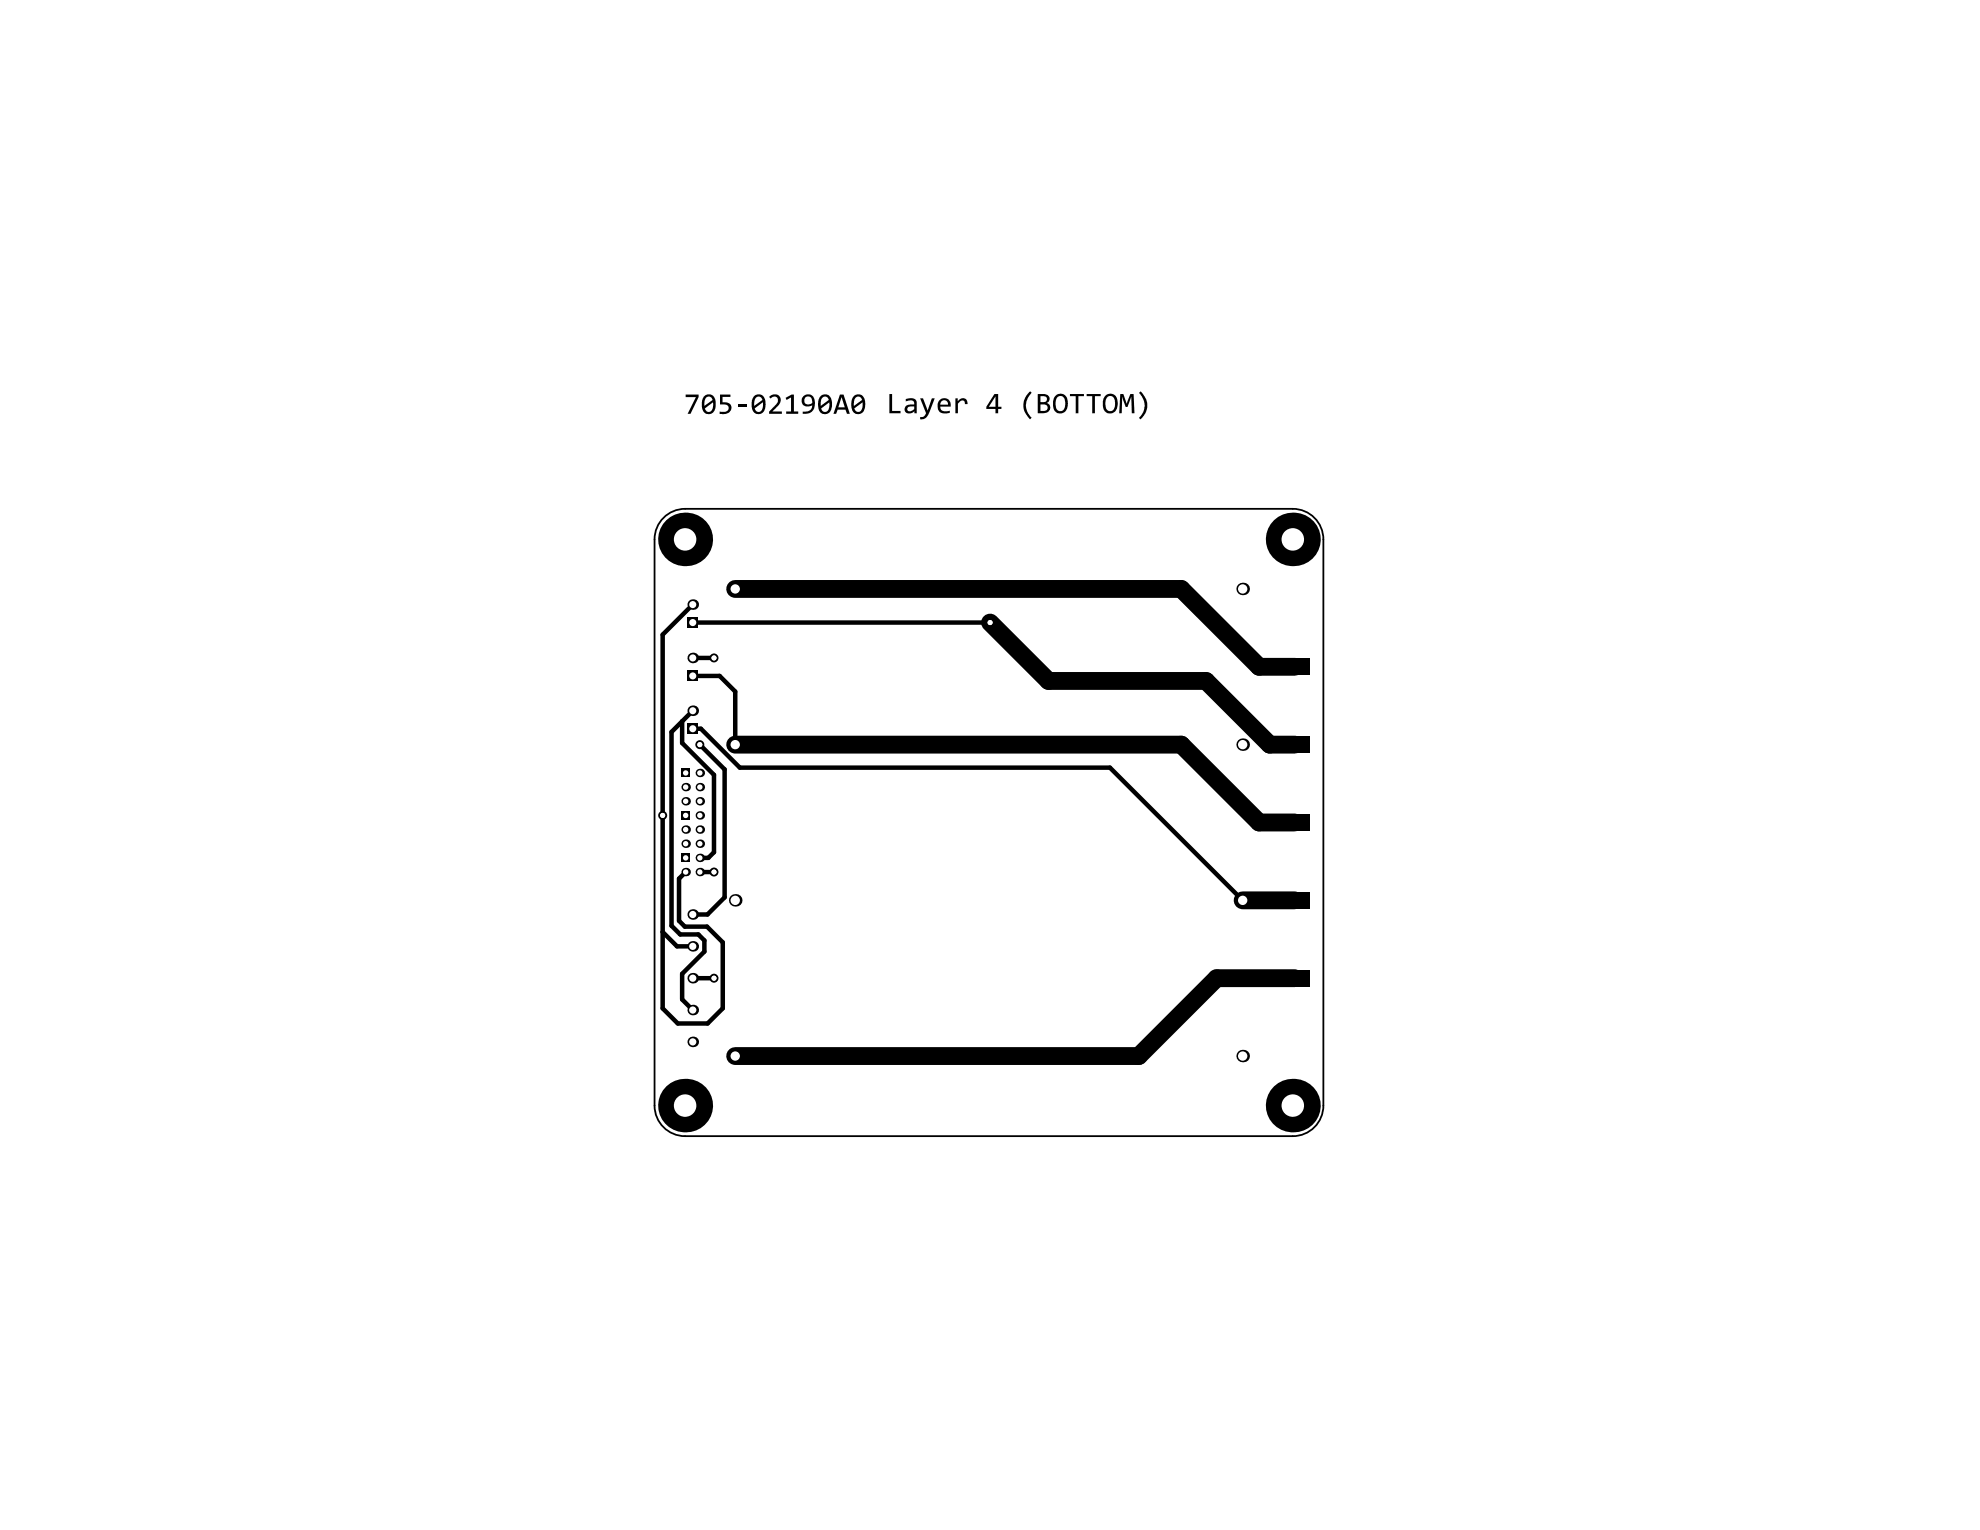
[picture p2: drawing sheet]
<svg xmlns="http://www.w3.org/2000/svg" width="279mm" height="216mm" viewBox="0 0 279 216" stroke-linecap="round" stroke-linejoin="round" font-family="sans-serif">
<path d="M97.8 85.3l-4.3 4.3v52.7l2.1 2.1h4.3l2.1-2.1v-9.3l-2.2-2.2h-3.2l-.8-.9v-5.9l1-.9M97.8 95.4h3.7l2.2 2.2v7.5M97.8 92.8h3M97.8 87.9h41.9M96.3 101.8v3l4.5 4.5v11l-.8 .8h-1.2M97.8 100.3l-3 3v27.3l1.2 1.3h2.5l.9 .8v1.6l-3.1 3.1v3.6l1.5 1.5M97.8 102.8h1.1l5.5 5.5h52.2l18.8 18.7M98.8 105.1l3.5 3.5v18l-2.5 2.4h-2M93.5 131.5l2 2h2.3M97.8 138h3M98.8 123.1h2" fill="none" stroke="#000" stroke-width=".63"/>
<g fill="#000">
<path d="M125.5 55.6h.4v2.4h1.2v.3h-1.6zM129.8 56.2h.4l.7 1.7 .6-1.7h.4l-1 2.5a.99 .99 0 0 1-1.1 .5v-.4h.2a.72 .72 0 0 0 .7-.5zM134.8 56.2h.3l.1 .4a.72 .72 0 0 1 .8-.4 .72 .72 0 0 1 .5 .8h-.3a.43 .43 0 0 0-.3-.5 .43 .43 0 0 0-.6 .3l-.1 .2v1.3h-.4zM145.2 55.4l.2-.2 .2 .2a2.35 2.35 0 0 0 0 3.6l-.3 .2a2.55 2.55 0 0 1-.1-3.8zM151 55.6h2v.3h-.8v2.4h-.4v-2.4h-.8zM153.3 55.6h2v.3h-.8v2.4h-.4v-2.4h-.8zM158.1 55.6h.4l.5 1.4 .5-1.4h.5l.1 2.7h-.4l-.1-2.3-.5 1.4h-.3l-.5-1.4v2.3h-.4zM160.7 55.5l.3-.3a2.49 2.49 0 0 1 .8 2.7l-.4 .8-.5 .5-.2-.2 .3-.4a2.26 2.26 0 0 0-.3-3.1z"/>
<path d="M128.1 57.5a.38 .38 0 0 0 .1 .5 .38 .38 0 0 0 .6-.1l.2-.2v-.3zM127.8 56.3l.6-.1 .6 .1a.57 .57 0 0 1 .4 .6v1.4h-.4v-.3l-.6 .3a.65 .65 0 0 1-.8-.6 .65 .65 0 0 1 .9-.6h.5v-.2a.53 .53 0 0 0-.9-.3h-.3z"/>
<path d="M132.8 56.6l-.1 .5h1.1v-.3l-.2-.2a.52 .52 0 0 0-.8 0zM132.6 56.5l.4-.3a.95 .95 0 0 1 1.2 1.2h-1.5a.8 .8 0 0 0 1.2 .6h.1v.3h-.5a1.1 1.1 0 0 1-1.1-.5 1.1 1.1 0 0 1 .2-1.3z"/>
<path d="M140.5 55.9l-1 1.5h1zM140.3 55.6h.6v1.8h.4v.3h-.4v.6h-.4v-.6h-1.3v-.3z"/>
<path d="M146.8 55.9v.8h.4a.42 .42 0 0 0 .5-.4 .42 .42 0 0 0-.5-.4zM146.8 57.1v.9h.4a.47 .47 0 0 0 .6-.5 .47 .47 0 0 0-.6-.4zM146.4 55.6h.8a.67 .67 0 0 1 .9 .4 .67 .67 0 0 1-.4 .9h.2l.2 .3a.83 .83 0 0 1-.1 .8 .83 .83 0 0 1-.9 .3h-.7z"/>
<path d="M149.2 56.1l-.2 .5v.8a.66 .66 0 0 0 .8 .6 .66 .66 0 0 0 .5-.8v-.5l-.2-.5a.59 .59 0 0 0-.9-.1zM148.9 55.9v-.1a1.04 1.04 0 0 1 1.3-.1 1.04 1.04 0 0 1 .5 1.1v.2a1.07 1.07 0 0 1-.6 1.2 1.07 1.07 0 0 1-1.4-.3l-.1-.6v-.7z"/>
<path d="M156.2 56.1l-.2 .7 .1 .8a.64 .64 0 0 0 .7 .4 .64 .64 0 0 0 .5-.7v-.8a.62 .62 0 0 0-.4-.6 .62 .62 0 0 0-.7 .2zM155.9 55.9h.1a1.05 1.05 0 0 1 1.2-.2 1.05 1.05 0 0 1 .5 1.1v.3a1.1 1.1 0 0 1-.5 1.1 1.1 1.1 0 0 1-1.2-.1l-.2-.3-.2-.5 .1-1z"/>
<circle cx="98.8" cy="113.1" r=".32"/>
<circle cx="100.8" cy="123.1" r=".63"/>
<circle cx="97.8" cy="142.5" r=".32"/>
</g>
<path d="M103.7 83.1h63l11 11h5M139.7 87.9l8.3 8.2h22.2l9 9h3.5M103.7 105.1h63l11 11h5M175.4 127h7.3M182.7 138h-11l-11 11h-57" fill="none" stroke="#000" stroke-width="2.5"/>
<circle cx="100.8" cy="123.1" r=".36" fill="#fff"/>
<circle cx="98.8" cy="105.1" r=".63" fill="#000"/>
<circle cx="98.8" cy="105.1" r=".36" fill="#fff"/>
<circle cx="93.5" cy="115.1" r=".63" fill="#000"/>
<circle cx="93.5" cy="115.1" r=".36" fill="#fff"/>
<circle cx="139.7" cy="87.9" r=".63" fill="#000"/>
<circle cx="139.7" cy="87.9" r=".36" fill="#fff"/>
<circle cx="100.8" cy="92.8" r=".63" fill="#000"/>
<circle cx="100.8" cy="92.8" r=".36" fill="#fff"/>
<circle cx="100.8" cy="138" r=".63" fill="#000"/>
<circle cx="100.8" cy="138" r=".36" fill="#fff"/>
<circle cx="96.8" cy="123.1" r=".6" fill="#000"/>
<circle cx="96.8" cy="123.1" r=".38" fill="#fff"/>
<path d="M96.2 120.5h1.2v1.2h-1.2z" fill-rule="evenodd" fill="#000"/>
<circle cx="96.8" cy="121.1" r=".38" fill="#fff"/>
<circle cx="96.8" cy="119.1" r=".6" fill="#000"/>
<circle cx="96.8" cy="119.1" r=".38" fill="#fff"/>
<circle cx="96.8" cy="117.1" r=".6" fill="#000"/>
<circle cx="96.8" cy="117.1" r=".38" fill="#fff"/>
<path d="M96.2 114.5h1.2v1.2h-1.2z" fill-rule="evenodd" fill="#000"/>
<circle cx="96.8" cy="115.1" r=".38" fill="#fff"/>
<circle cx="96.8" cy="113.1" r=".6" fill="#000"/>
<circle cx="96.8" cy="113.1" r=".38" fill="#fff"/>
<circle cx="96.8" cy="111.1" r=".6" fill="#000"/>
<circle cx="96.8" cy="111.1" r=".38" fill="#fff"/>
<path d="M96.2 108.5h1.2v1.2h-1.2z" fill-rule="evenodd" fill="#000"/>
<circle cx="96.8" cy="109.1" r=".38" fill="#fff"/>
<circle cx="98.8" cy="123.1" r=".6" fill="#000"/>
<circle cx="98.8" cy="123.1" r=".38" fill="#fff"/>
<circle cx="98.8" cy="121.1" r=".6" fill="#000"/>
<circle cx="98.8" cy="121.1" r=".38" fill="#fff"/>
<circle cx="98.8" cy="119.1" r=".6" fill="#000"/>
<circle cx="98.8" cy="119.1" r=".38" fill="#fff"/>
<circle cx="98.8" cy="117.1" r=".6" fill="#000"/>
<circle cx="98.8" cy="117.1" r=".38" fill="#fff"/>
<circle cx="98.8" cy="115.1" r=".6" fill="#000"/>
<circle cx="98.8" cy="115.1" r=".38" fill="#fff"/>
<circle cx="98.8" cy="113.1" r=".6" fill="#000"/>
<circle cx="98.8" cy="113.1" r=".38" fill="#fff"/>
<circle cx="98.8" cy="111.1" r=".6" fill="#000"/>
<circle cx="98.8" cy="111.1" r=".38" fill="#fff"/>
<circle cx="98.8" cy="109.1" r=".6" fill="#000"/>
<circle cx="98.8" cy="109.1" r=".38" fill="#fff"/>
<circle cx="97.8" cy="133.5" r=".75" fill="#000"/>
<circle cx="97.8" cy="133.5" r=".51" fill="#fff"/>
<circle cx="97.8" cy="92.8" r=".75" fill="#000"/>
<circle cx="97.8" cy="92.8" r=".5" fill="#fff"/>
<circle cx="103.7" cy="105.1" r=".88" fill="#000"/>
<circle cx="103.7" cy="105.1" r=".66" fill="#fff"/>
<circle cx="175.4" cy="105.1" r=".88" fill="#000"/>
<circle cx="175.4" cy="105.1" r=".66" fill="#fff"/>
<circle cx="97.8" cy="147" r=".75" fill="#000"/>
<circle cx="97.8" cy="147" r=".51" fill="#fff"/>
<circle cx="97.8" cy="142.5" r=".75" fill="#000"/>
<circle cx="97.8" cy="142.5" r=".51" fill="#fff"/>
<circle cx="97.8" cy="138" r=".75" fill="#000"/>
<circle cx="97.8" cy="138" r=".51" fill="#fff"/>
<circle cx="97.8" cy="129" r=".75" fill="#000"/>
<circle cx="97.8" cy="129" r=".51" fill="#fff"/>
<path d="M97 102.1h1.5v1.5h-1.5z" fill-rule="evenodd" fill="#000"/>
<circle cx="97.8" cy="102.8" r=".5" fill="#fff"/>
<path d="M97 94.6h1.5v1.5h-1.5z" fill-rule="evenodd" fill="#000"/>
<circle cx="97.8" cy="95.4" r=".5" fill="#fff"/>
<circle cx="97.8" cy="100.3" r=".75" fill="#000"/>
<circle cx="97.8" cy="100.3" r=".5" fill="#fff"/>
<path d="M97 87.1h1.5v1.5h-1.5z" fill-rule="evenodd" fill="#000"/>
<circle cx="97.8" cy="87.9" r=".5" fill="#fff"/>
<circle cx="103.7" cy="135" r=".5" fill="#000"/>
<circle cx="103.7" cy="135" r="1.19" fill="#fff"/>
<circle cx="103.7" cy="127" r=".88" fill="#000"/>
<circle cx="103.7" cy="127" r=".66" fill="#fff"/>
<circle cx="103.7" cy="91.1" r=".5" fill="#000"/>
<circle cx="103.7" cy="91.1" r="1.19" fill="#fff"/>
<circle cx="103.7" cy="83.1" r=".88" fill="#000"/>
<circle cx="103.7" cy="83.1" r=".66" fill="#fff"/>
<circle cx="111.9" cy="97.1" r=".5" fill="#000"/>
<circle cx="111.9" cy="97.1" r="1.73" fill="#fff"/>
<circle cx="175.4" cy="127" r=".88" fill="#000"/>
<circle cx="175.4" cy="127" r=".66" fill="#fff"/>
<circle cx="175.4" cy="97.1" r=".5" fill="#000"/>
<circle cx="175.4" cy="97.1" r="1.19" fill="#fff"/>
<circle cx="175.4" cy="83.1" r=".88" fill="#000"/>
<circle cx="175.4" cy="83.1" r=".66" fill="#fff"/>
<circle cx="96.7" cy="156" r="3.8" fill="#000"/>
<circle cx="96.7" cy="156" r="1.59" fill="#fff"/>
<circle cx="97.8" cy="85.3" r=".75" fill="#000"/>
<circle cx="97.8" cy="85.3" r=".5" fill="#fff"/>
<circle cx="96.7" cy="76.1" r="3.8" fill="#000"/>
<circle cx="96.7" cy="76.1" r="1.59" fill="#fff"/>
<circle cx="103.7" cy="149" r=".88" fill="#000"/>
<circle cx="103.7" cy="149" r=".66" fill="#fff"/>
<circle cx="111.9" cy="141" r=".5" fill="#000"/>
<circle cx="111.9" cy="141" r="1.73" fill="#fff"/>
<circle cx="112" cy="119.1" r=".5" fill="#000"/>
<circle cx="112" cy="119.1" r="1.73" fill="#fff"/>
<circle cx="112" cy="75.1" r=".5" fill="#000"/>
<circle cx="112" cy="75.1" r="1.73" fill="#fff"/>
<circle cx="175.4" cy="149" r=".88" fill="#000"/>
<circle cx="175.4" cy="149" r=".66" fill="#fff"/>
<circle cx="175.4" cy="141" r=".5" fill="#000"/>
<circle cx="175.4" cy="141" r="1.19" fill="#fff"/>
<circle cx="167.1" cy="113.1" r=".5" fill="#000"/>
<circle cx="167.1" cy="113.1" r="1.73" fill="#fff"/>
<circle cx="167.2" cy="91.1" r=".5" fill="#000"/>
<circle cx="167.2" cy="91.1" r="1.73" fill="#fff"/>
<circle cx="167.1" cy="157" r=".5" fill="#000"/>
<circle cx="167.1" cy="157" r="1.73" fill="#fff"/>
<circle cx="167.2" cy="135" r=".5" fill="#000"/>
<circle cx="167.2" cy="135" r="1.73" fill="#fff"/>
<circle cx="182.4" cy="156" r="3.8" fill="#000"/>
<circle cx="182.4" cy="156" r="1.59" fill="#fff"/>
<circle cx="182.4" cy="76.1" r="3.8" fill="#000"/>
<circle cx="182.4" cy="76.1" r="1.59" fill="#fff"/>
<g fill="#000">
<path d="M180.6 92.9h4.1v2.3h-4.1z" fill-rule="evenodd"/>
<path d="M180.6 114.9h4.1v2.3h-4.1z" fill-rule="evenodd"/>
<path d="M180.6 103.9h4.1v2.3h-4.1z" fill-rule="evenodd"/>
<path d="M180.6 136.9h4.1v2.3h-4.1z" fill-rule="evenodd"/>
<path d="M180.6 125.9h4.1v2.3h-4.1z" fill-rule="evenodd"/>
</g>
<path d="M93.4 73.3a4.3 4.3 0 0 1 3.3-1.5h85.7a4.3 4.3 0 0 1 4.3 4.3v79.9a4.3 4.3 0 0 1-4.3 4.3h-85.7a4.3 4.3 0 0 1-4.3-4.3v-79.9a4.3 4.3 0 0 1 1-2.8z" fill="none" stroke="#000" stroke-width=".25"/>
<g fill="#fff">
<circle cx="100.8" cy="123.1" r=".36"/>
<circle cx="98.8" cy="105.1" r=".36"/>
<circle cx="93.5" cy="115.1" r=".36"/>
<circle cx="139.7" cy="87.9" r=".36"/>
<circle cx="100.8" cy="92.8" r=".36"/>
<circle cx="100.8" cy="138" r=".36"/>
</g>
<g fill="#000">
<path d="M96.8 55.7h1.8v.3l-1.2 2.4h-.4l1.2-2.4h-1.4zM101.6 55.7h1.5v.3h-1.1v.8h.7a.83 .83 0 0 1 .5 1 .83 .83 0 0 1-1 .6h-.7v-.3h.7a.54 .54 0 0 0 .6-.5 .54 .54 0 0 0-.7-.5h-.5zM104.1 57.1h1.2v.3h-1.2zM108.6 56a.89 .89 0 0 1 1.4-.1 .89 .89 0 0 1-.2 1.3l-.8 .9h1.3v.3h-1.8v-.3l1.1-1.1 .2-.4a.55 .55 0 0 0-.4-.7 .55 .55 0 0 0-.7 .3zM110.9 56.1l.8-.4h.3v2.4h.6v.3h-1.7v-.3h.7v-2l-.6 .3z"/>
<path d="M99.6 56.1l-.2 .5v.7l1.1-.9a.52 .52 0 0 0-.3-.4 .52 .52 0 0 0-.6 .1zM99.5 57.6l.1 .3a.59 .59 0 0 0 .7 .2 .59 .59 0 0 0 .3-.7v-.6zM99.3 56a.97 .97 0 0 1 1.2-.3 .97 .97 0 0 1 .5 1.1v.3a1.02 1.02 0 0 1-.4 1.1 1.02 1.02 0 0 1-1.2 0l-.2-.3-.2-.5 .1-.8z"/>
<path d="M106.6 56.1l-.2 .5v.7l1.2-.9a.54 .54 0 0 0-1-.3zM106.5 57.6l.1 .2a.47 .47 0 0 0 .5 .3h.2l.2-.3 .2-.5-.1-.5zM106.3 56a.96 .96 0 0 1 1.2-.3 .96 .96 0 0 1 .5 1.1v.8a.96 .96 0 0 1-1.1 .8 .96 .96 0 0 1-.8-1.1v-.7z"/>
<path d="M113.6 56.1l-.1 .4a.45 .45 0 0 0 .5 .6l.2-.1a.41 .41 0 0 0 .4-.2 .41 .41 0 0 0 0-.4l-.2-.3a.53 .53 0 0 0-.6-.1zM113.3 56l.2-.2a.98 .98 0 0 1 1 0 .98 .98 0 0 1 .5 1v.1a1.3 1.3 0 0 1-1.5 1.5h-.2v-.3h.6l.4-.2 .3-.4v-.3l-.5 .2a.84 .84 0 0 1-.9-.4 .84 .84 0 0 1 .1-1z"/>
<path d="M116 56.1l-.2 .5v.7l1.2-.9-.4-.4h-.4zM115.9 57.6a.57 .57 0 0 0 .6 .5 .57 .57 0 0 0 .5-.6v-.7zM115.7 56a.95 .95 0 0 1 1.1-.3 .95 .95 0 0 1 .6 1v.8a.96 .96 0 0 1-1.1 .9 .96 .96 0 0 1-.8-1.1v-.6z"/>
<path d="M118.8 56l-.5 1.5h.9zM118.5 55.7h.5l.9 2.7h-.4l-.2-.6h-1.1l-.2 .6h-.4z"/>
<path d="M120.7 56.1l-.2 .5v.7l1.1-.9a.52 .52 0 0 0-.4-.4 .52 .52 0 0 0-.5 .1zM120.6 57.6v.1a.57 .57 0 0 0 .7 .4 .57 .57 0 0 0 .4-.6v-.7zM120.4 56a.96 .96 0 0 1 1.2-.3 .96 .96 0 0 1 .5 1.1v.7a.97 .97 0 0 1-1.1 .9 .97 .97 0 0 1-.9-1.1l.1-.8z"/>
</g>
</svg>
